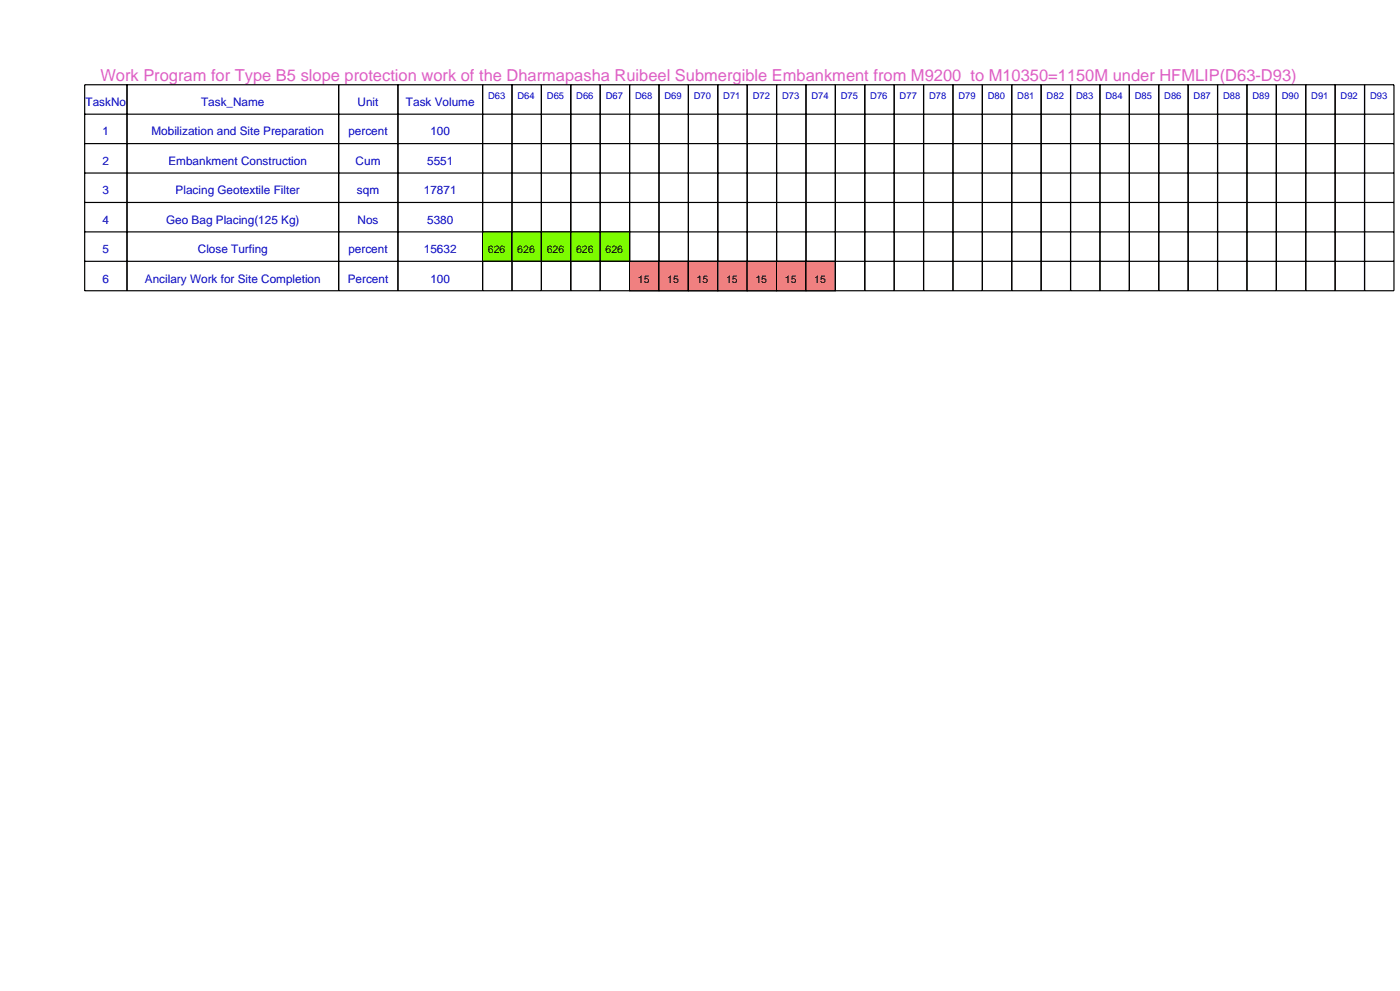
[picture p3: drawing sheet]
<svg xmlns="http://www.w3.org/2000/svg" width="420mm" height="297mm" viewBox="0 0 420 297" stroke-linecap="round" stroke-linejoin="round" font-family="sans-serif">
<defs><g id="words">
<text font-size="4.9" fill="#de5ec4" x="30.1" y="24.1">Work Program for Type B5 slope protection work of the Dharmapasha Ruibeel Submergible Embankment from M9200 to M10350=1150M under HFMLIP(D63-D93)</text>
<g font-size="3.5" fill="#0000c4">
<text x="25.7" y="31.8">TaskNo</text>
<text x="60.3" y="31.8">Task_Name</text>
<text x="107.3" y="31.8">Unit</text>
<text x="121.8" y="31.8">Task Volume</text>
<text x="30.8" y="40.6">1</text>
<text x="45.4" y="40.6">Mobilization and Site Preparation</text>
<text x="104.5" y="40.6">percent</text>
<text x="129.1" y="40.6">100</text>
<text x="30.8" y="49.4">2</text>
<text x="50.5" y="49.4">Embankment Construction</text>
<text x="106.7" y="49.4">Cum</text>
<text x="128.2" y="49.4">5551</text>
<text x="30.8" y="58.2">3</text>
<text x="52.7" y="58.2">Placing Geotextile Filter</text>
<text x="107.1" y="58.2">sqm</text>
<text x="127.2" y="58.2">17871</text>
<text x="30.8" y="67">4</text>
<text x="49.8" y="67">Geo Bag Placing(125 Kg)</text>
<text x="107.3" y="67">Nos</text>
<text x="128.2" y="67">5380</text>
<text x="30.8" y="75.8">5</text>
<text x="59.4" y="75.8">Close Turfing</text>
<text x="104.5" y="75.8">percent</text>
<text x="127.2" y="75.8">15632</text>
<text x="30.8" y="84.7">6</text>
<text x="43.5" y="84.7">Ancilary Work for Site Completion</text>
<text x="104.3" y="84.7">Percent</text>
<text x="129.1" y="84.7">100</text>
</g>
<g font-size="3.2">
<text x="146.4" y="75.8">626</text>
<text x="155.2" y="75.8">626</text>
<text x="164" y="75.8">626</text>
<text x="172.8" y="75.8">626</text>
<text x="181.6" y="75.8">626</text>
<text x="191.3" y="84.7">15</text>
<text x="200.2" y="84.7">15</text>
<text x="209" y="84.7">15</text>
<text x="217.8" y="84.7">15</text>
<text x="226.6" y="84.7">15</text>
<text x="235.4" y="84.7">15</text>
<text x="244.3" y="84.7">15</text>
</g>
<g font-size="2.8" fill="#0000c4">
<text x="146.4" y="29.6">D63</text>
<text x="155.2" y="29.6">D64</text>
<text x="164.1" y="29.6">D65</text>
<text x="172.9" y="29.6">D66</text>
<text x="181.7" y="29.6">D67</text>
<text x="190.5" y="29.6">D68</text>
<text x="199.3" y="29.6">D69</text>
<text x="208.2" y="29.6">D70</text>
<text x="217" y="29.6">D71</text>
<text x="225.8" y="29.6">D72</text>
<text x="234.6" y="29.6">D73</text>
<text x="243.4" y="29.6">D74</text>
<text x="252.3" y="29.6">D75</text>
<text x="261.1" y="29.6">D76</text>
<text x="269.9" y="29.6">D77</text>
<text x="278.7" y="29.6">D78</text>
<text x="287.5" y="29.6">D79</text>
<text x="296.4" y="29.6">D80</text>
<text x="305.2" y="29.6">D81</text>
<text x="314" y="29.6">D82</text>
<text x="322.8" y="29.6">D83</text>
<text x="331.6" y="29.6">D84</text>
<text x="340.5" y="29.6">D85</text>
<text x="349.3" y="29.6">D86</text>
<text x="358.1" y="29.6">D87</text>
<text x="366.9" y="29.6">D88</text>
<text x="375.7" y="29.6">D89</text>
<text x="384.6" y="29.6">D90</text>
<text x="393.4" y="29.6">D91</text>
<text x="402.2" y="29.6">D92</text>
<text x="411" y="29.6">D93</text>
</g>
</g></defs>
<path d="M25.4 25.4h128.2v61.7h-128.2zM25.4 34.2h128.2M38.1 25.4v61.7M101.6 25.4v61.7M119.4 25.4v61.7M144.8 25.4v61.7M25.4 43h128.2M25.4 51.9h128.2M25.4 60.7h128.2M25.4 69.5h128.2M25.4 78.3h128.2" fill="none" stroke="#000" stroke-width=".35"/>
<path d="M144.8 69.5h8.8v8.8h-8.8z" fill-rule="evenodd" fill="#7cfc00" stroke="#000" stroke-width=".35"/>
<path d="M153.6 25.4h8.8v61.7h-8.8zM153.6 34.2h8.8M153.6 43h8.8M153.6 51.9h8.8M153.6 60.7h8.8M153.6 69.5h8.8M153.6 78.3h8.8" fill="none" stroke="#000" stroke-width=".35"/>
<path d="M153.6 69.5h8.8v8.8h-8.8z" fill-rule="evenodd" fill="#7cfc00" stroke="#000" stroke-width=".35"/>
<path d="M162.4 25.4h8.8v61.7h-8.8zM162.4 34.2h8.8M162.4 43h8.8M162.4 51.9h8.8M162.4 60.7h8.8M162.4 69.5h8.8M162.4 78.3h8.8" fill="none" stroke="#000" stroke-width=".35"/>
<path d="M162.4 69.5h8.8v8.8h-8.8z" fill-rule="evenodd" fill="#7cfc00" stroke="#000" stroke-width=".35"/>
<path d="M171.2 25.4h8.9v61.7h-8.9zM171.2 34.2h8.9M171.2 43h8.9M171.2 51.9h8.9M171.2 60.7h8.9M171.2 69.5h8.9M171.2 78.3h8.9" fill="none" stroke="#000" stroke-width=".35"/>
<path d="M171.2 69.5h8.9v8.8h-8.9z" fill-rule="evenodd" fill="#7cfc00" stroke="#000" stroke-width=".35"/>
<path d="M180.1 25.4h8.8v61.7h-8.8zM180.1 34.2h8.8M180.1 43h8.8M180.1 51.9h8.8M180.1 60.7h8.8M180.1 69.5h8.8M180.1 78.3h8.8" fill="none" stroke="#000" stroke-width=".35"/>
<path d="M180.1 69.5h8.8v8.8h-8.8z" fill-rule="evenodd" fill="#7cfc00" stroke="#000" stroke-width=".35"/>
<path d="M188.9 25.4h8.8v61.7h-8.8zM188.9 34.2h8.8M188.9 43h8.8M188.9 51.9h8.8M188.9 60.7h8.8M188.9 69.5h8.8M188.9 78.3h8.8" fill="none" stroke="#000" stroke-width=".35"/>
<path d="M188.9 78.3h8.8v8.8h-8.8z" fill-rule="evenodd" fill="#f08080" stroke="#000" stroke-width=".35"/>
<path d="M197.7 25.4h8.8v61.7h-8.8zM197.7 34.2h8.8M197.7 43h8.8M197.7 51.9h8.8M197.7 60.7h8.8M197.7 69.5h8.8M197.7 78.3h8.8" fill="none" stroke="#000" stroke-width=".35"/>
<path d="M197.7 78.3h8.8v8.8h-8.8z" fill-rule="evenodd" fill="#f08080" stroke="#000" stroke-width=".35"/>
<path d="M206.5 25.4h8.8v61.7h-8.8zM206.5 34.2h8.8M206.5 43h8.8M206.5 51.9h8.8M206.5 60.7h8.8M206.5 69.5h8.8M206.5 78.3h8.8" fill="none" stroke="#000" stroke-width=".35"/>
<path d="M206.5 78.3h8.8v8.8h-8.8z" fill-rule="evenodd" fill="#f08080" stroke="#000" stroke-width=".35"/>
<path d="M215.3 25.4h8.9v61.7h-8.9zM215.3 34.2h8.9M215.3 43h8.9M215.3 51.9h8.9M215.3 60.7h8.9M215.3 69.5h8.9M215.3 78.3h8.9" fill="none" stroke="#000" stroke-width=".35"/>
<path d="M215.3 78.3h8.9v8.8h-8.9z" fill-rule="evenodd" fill="#f08080" stroke="#000" stroke-width=".35"/>
<path d="M224.2 25.4h8.8v61.7h-8.8zM224.2 34.2h8.8M224.2 43h8.8M224.2 51.9h8.8M224.2 60.7h8.8M224.2 69.5h8.8M224.2 78.3h8.8" fill="none" stroke="#000" stroke-width=".35"/>
<path d="M224.2 78.3h8.8v8.8h-8.8z" fill-rule="evenodd" fill="#f08080" stroke="#000" stroke-width=".35"/>
<path d="M233 25.4h8.8v61.7h-8.8zM233 34.2h8.8M233 43h8.8M233 51.9h8.8M233 60.7h8.8M233 69.5h8.8M233 78.3h8.8" fill="none" stroke="#000" stroke-width=".35"/>
<path d="M233 78.3h8.8v8.8h-8.8z" fill-rule="evenodd" fill="#f08080" stroke="#000" stroke-width=".35"/>
<path d="M241.8 25.4h8.8v61.7h-8.8zM241.8 34.2h8.8M241.8 43h8.8M241.8 51.9h8.8M241.8 60.7h8.8M241.8 69.5h8.8M241.8 78.3h8.8" fill="none" stroke="#000" stroke-width=".35"/>
<path d="M241.8 78.3h8.8v8.8h-8.8z" fill-rule="evenodd" fill="#f08080" stroke="#000" stroke-width=".35"/>
<g fill="none" stroke="#000" stroke-width=".35">
<path d="M250.6 25.4h167.6v61.7h-167.6zM250.6 34.2h167.6M259.4 25.4v61.7M268.3 25.4v61.7M277.1 25.4v61.7M285.9 25.4v61.7M294.7 25.4v61.7M303.5 25.4v61.7M312.3 25.4v61.7M321.2 25.4v61.7M330 25.4v61.7M338.8 25.4v61.7"/>
<path d="M347.6 25.4v61.7M356.4 25.4v61.7M365.3 25.4v61.7M374.1 25.4v61.7M382.9 25.4v61.7M391.7 25.4v61.7M400.5 25.4v61.7M409.4 25.4v61.7M250.6 43h167.6M250.6 51.9h167.6M250.6 60.7h167.6M250.6 69.5h167.6"/>
<path d="M250.6 78.3h167.6"/>
</g>
<use href="#words"/>
</svg>
